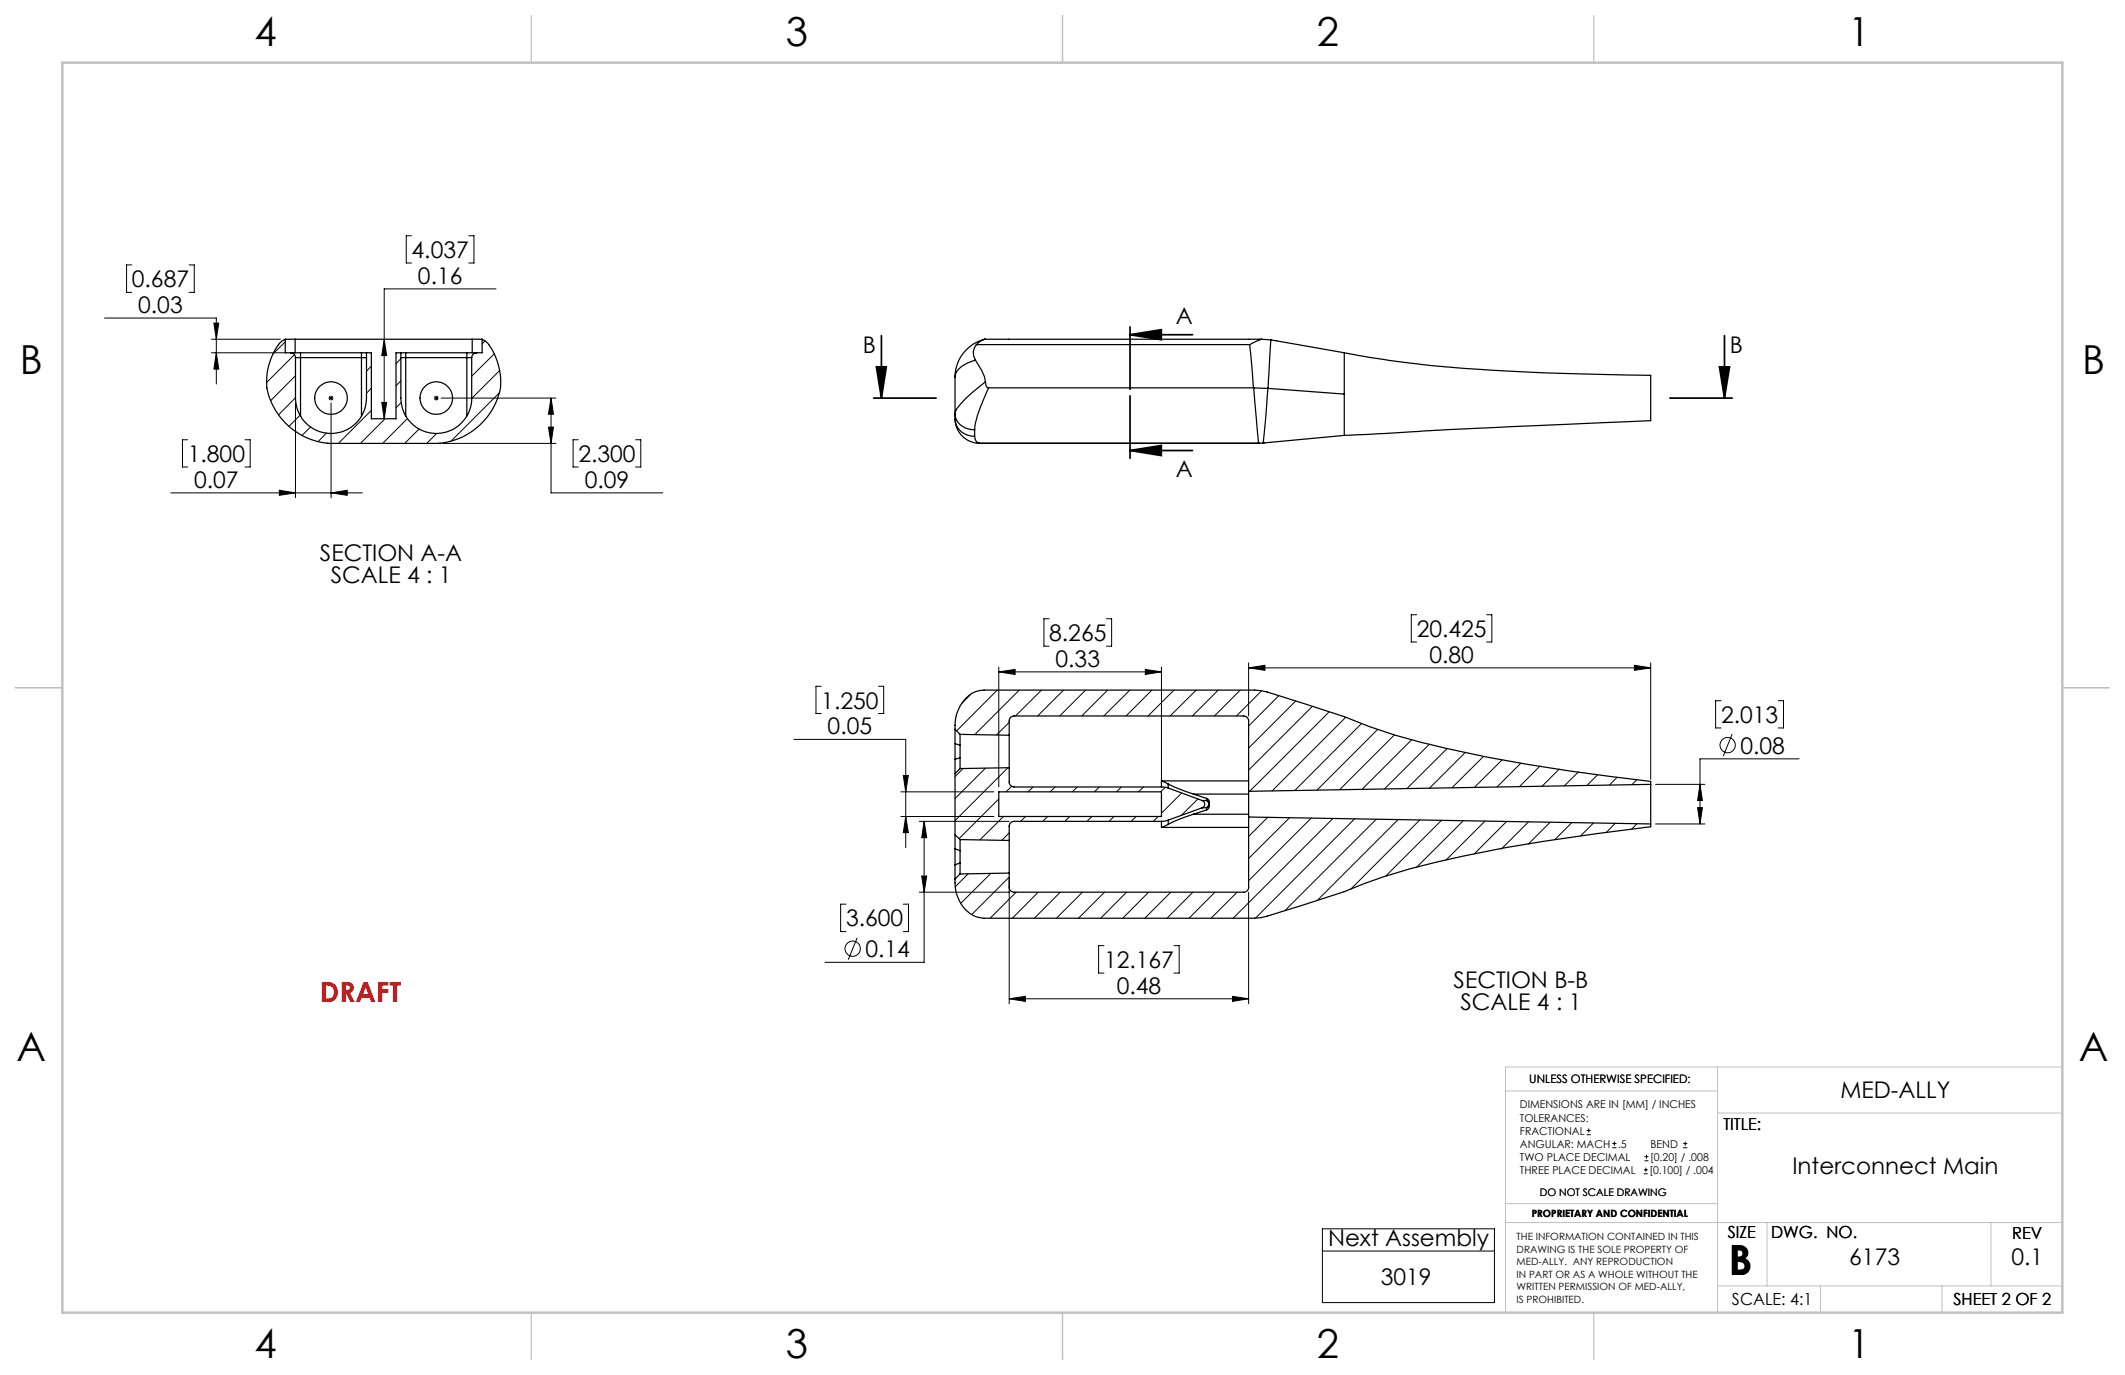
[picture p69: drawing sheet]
<svg xmlns="http://www.w3.org/2000/svg" width="432mm" height="279mm" viewBox="0 0 432 279" stroke-linecap="round" stroke-linejoin="round" font-family="sans-serif">
<defs><g id="words">
<text font-size="8.5" x="351.3" y="259">B</text>
<g font-size="8.1">
<text x="51.7" y="9.3">4</text>
<text x="159.7" y="9.3">3</text>
<text x="267.6" y="9.3">2</text>
<text x="375.6" y="9.3">1</text>
<text x="4" y="76">B</text>
<text x="423.1" y="76">B</text>
<text x="3.3" y="215.7">A</text>
<text x="422.4" y="215.7">A</text>
<text x="51.7" y="276">4</text>
<text x="159.7" y="276">3</text>
<text x="267.6" y="276">2</text>
<text x="375.6" y="276">1</text>
</g>
<text font-size="5.6" fill="#f00" x="65" y="203.7">DRAFT</text>
<g font-size="4.7">
<text x="83.6" y="52.4">4.037</text>
<text x="26.8" y="58.4">0.687</text>
<text x="84.9" y="57.6">0.16</text>
<text x="28.1" y="63.6">0.03</text>
<text x="239" y="65.9">A</text>
<text x="175.3" y="71.7">B</text>
<text x="351.5" y="71.7">B</text>
<text x="38.2" y="93.9">1.800</text>
<text x="117.5" y="93.9">2.300</text>
<text x="39.5" y="99.1">0.07</text>
<text x="118.8" y="99.1">0.09</text>
<text x="239" y="96.9">A</text>
<text x="65" y="114">SECTION A-A</text>
<text x="67.2" y="118.5">SCALE 4 : 1</text>
<text x="213.2" y="130.3">8.265</text>
<text x="287.9" y="129.4">20.425</text>
<text x="214.5" y="135.5">0.33</text>
<text x="290.5" y="134.7">0.80</text>
<text x="166.9" y="144">1.250</text>
<text x="168.2" y="149.2">0.05</text>
<text x="349.7" y="146.9">2.013</text>
<text x="353.6" y="153.2">0.08</text>
<text x="171.9" y="188.3">3.600</text>
<text x="175.8" y="194.5">0.14</text>
<text x="224.3" y="196.7">12.167</text>
<text x="226.9" y="201.9">0.48</text>
<text x="295.4" y="200.7">SECTION B-B</text>
<text x="296.8" y="205.3">SCALE 4 : 1</text>
<text x="374" y="223">MED-ALLY</text>
<text x="364.2" y="238.5">Interconnect Main</text>
<text x="269.9" y="253.2">Next Assembly</text>
<text x="375.8" y="257.1">6173</text>
<text x="408.7" y="257.1">0.1</text>
<text x="280.6" y="261.1">3019</text>
</g>
<g font-size="3.4">
<text x="350.2" y="229.5">TITLE:</text>
<text x="351.1" y="251.6">SIZE</text>
<text x="359.9" y="251.6">DWG. NO.</text>
<text x="408.9" y="251.7">REV</text>
<text x="351.9" y="265.2">SCALE: 4:1</text>
<text x="396.9" y="265.2">SHEET 2 OF 2</text>
</g>
<text font-size="2.4" x="310.8" y="220.1">UNLESS OTHERWISE SPECIFIED:</text>
<g font-size="2.2">
<text x="308.8" y="225.2">DIMENSIONS ARE IN [MM] / INCHES</text>
<text x="308.8" y="227.9">TOLERANCES:</text>
<text x="308.8" y="230.5">FRACTIONAL</text>
<text x="308.8" y="233.2">ANGULAR: MACH</text>
<text x="328.8" y="233.2">.5</text>
<text x="335.4" y="233.2">BEND</text>
<text x="308.8" y="238.5">THREE PLACE DECIMAL</text>
<text x="308.8" y="235.8">TWO PLACE DECIMAL</text>
<text x="335.1" y="238.5">[0.100] / .004</text>
<text x="335.3" y="235.8">[0.20] / .008</text>
</g>
<text font-size="2.1" x="312.9" y="243.1">DO NOT SCALE DRAWING</text>
<g font-size="2">
<text x="311.3" y="247.3">PROPRIETARY AND CONFIDENTIAL</text>
<text x="308.2" y="252.1">THE INFORMATION CONTAINED IN THIS</text>
<text x="308.2" y="254.6">DRAWING IS THE SOLE PROPERTY OF</text>
<text x="308.2" y="257.1">MED-ALLY. ANY REPRODUCTION</text>
<text x="308.2" y="259.6">IN PART OR AS A WHOLE WITHOUT THE</text>
<text x="308.2" y="262.2">WRITTEN PERMISSION OF MED-ALLY,</text>
<text x="308.2" y="264.7">IS PROHIBITED.</text>
</g>
</g></defs>
<g fill="none" stroke="#000" stroke-width=".25">
<path d="M58 68.9l-.4 .2a4.2 4.2 0 0 0-1.8 2.2 11.6 11.6 0 0 0 1.6 14 13.9 13.9 0 0 0 9.6 4.8h22a13.9 13.9 0 0 0 12.7-12.1 12.4 12.4 0 0 0-3-8.6l-.7-.5M58 68.9h2M58 68.9v2.8h1.1M59.1 71.7a.96 .96 0 0 1 .9 1M59.1 71.7h2M60 68.9h36M60 68.9v2.8M60 72.7h1.1M61.1 71.7v1M61.1 71.7h12.3M61.1 72.7v11.9M61.1 72.7h12.3"/>
<path d="M73.4 72.7h1.1M73.4 71.7v1M73.4 71.7h1.1M73.4 72.7v11.9M74.5 71.7v9.2a7.2 7.2 0 0 1-7.2 7.2 7.2 7.2 0 0 1-7.3-7.2v-8.2M74.5 71.7h1v13.4h5v-13.4h1M81.5 71.7v9.2a7.2 7.2 0 0 0 7.2 7.2 7.2 7.2 0 0 0 7.1-7.2v-8.2M81.5 72.7h.9M81.5 71.7h.9M82.4 71.7v1M82.4 71.7h12.5M82.4 72.7v11.9"/>
<path d="M82.4 72.7h12.5M94.9 72.7h.9M94.9 71.7v1M94.9 71.7h2M94.9 72.7v11.9M96 68.9h2M96 68.9v2.8M96.9 71.7a1.02 1.02 0 0 0-1.1 1M98 68.9v2.8h-1.1M194.1 76.7v7.4M198.2 73.2l-1.5 .5a3.8 3.8 0 0 0-2.6 3M198.2 73.2a10.7 10.7 0 0 1 2 4.4"/>
<path d="M198.4 70a2.54 2.54 0 0 0-.2 3.2M198.4 70h55.5M200.1 68.9l-.6 .3-1.1 .8M200.1 68.9a8 8 0 0 0-6 7.8M200.1 68.9h.1M200.1 68.9h56.3M200.2 77.6l-3.9 3.3a9.6 9.6 0 0 0-2.2 2.8v.4M200.2 77.6l.2 1 .5 .2M200.9 78.8a35 35 0 0 0-2.8 7.8l-.1 .7M200.9 78.8h53.9M253.9 70l.8 8.8M254.8 78.8l2.8 .1"/>
<path d="M254.8 78.8l1 11.3M256.4 68.9l-2.5 1.1M256.4 68.9l1.8 .2M257.6 78.9l-.9 11.1M257.6 78.9h.1M257.7 78.9l15.5 1.2M258.2 69.1l-.5 9.8M258.2 69.1l15 2.6M273.2 71.7a199.2 199.2 0 0 0 22.6 3l4.6 .3a613.6 613.6 0 0 0 35 1.3v9.2l-40.6 1.8-21.6 1.2M273.2 71.7v8.4M194.1 84.1a3.6 3.6 0 0 0 3.9 3.2M194.1 85.1a3.7 3.7 0 0 0 3.9 3.6"/>
<path d="M194.1 84.1v1M194.1 85.1a5 5 0 0 0 5 5M198 88.7a1.17 1.17 0 0 0 1 1.4h.1M198 87.3v1.4M199.1 90.1h.1M199.1 90.1h56.8M255.9 90.1h-56.8M256.7 90l-.8 .1M273.2 80.1v8.4M273.2 88.5l-16.5 1.5M194.1 148.2a7.7 7.7 0 0 1 4.2-7.7l1.7-.3h54.9l2.6 .4 15.7 5a113 113 0 0 0 20.7 6.5 371.7 371.7 0 0 0 41.5 6.7v.6M194.1 148.2v2.9"/>
<path d="M194.1 154.3v2.9M194.1 151.1v3.2M194.1 157.2v12.4M194.1 148.2l1 1M194.1 151.1l1 .3M195.1 149.2v2.2M195.1 151.4v2.6M195.1 154v2.2M195.1 149.2l10 .2M195.1 154l-1 .3M195.1 156.2l-1 1M205.1 149.4v-2.9a1.02 1.02 0 0 1 1-1h46.6a1.02 1.02 0 0 1 1 1v14.3"/>
<path d="M205.1 149.4v6.6M205.1 156v2.9a1.02 1.02 0 0 0 1 1h29.9M205.1 156l-10 .2M236 158.7v1.2M236 159.9l1.4 .2M236 158.7l1.4 .6M236 158.7h17.7M237.4 159.3v.8M237.4 159.3l1.3 .6 3.8 1.5M335.4 159.4v8M335.4 159.4l-81.7 1.4M194.1 169.6v2.9"/>
<path d="M194.1 175.7v2.9M194.1 172.5v3.2M194.1 172.5l1 .4M194.1 169.6l1 1M195.1 170.6v2.3M195.1 172.9v2.5M195.1 175.4v2.2M195.1 177.6l-1 1M195.1 170.6l10 .2M195.1 175.4l-1 .3M203 160.9h33v5h-33zM205.1 170.8v6.6"/>
<path d="M205.1 177.4l-10 .2M236 166.9h-29.9a.96 .96 0 0 0-1 1v2.9M236 166.9v1.2M236 168.1h17.7M237.4 166.7l-1.4 .2M237.4 166.7v.8M237.4 167.5l-1.4 .6M237.4 160.1l6.9 2.6M242.5 165.5a24.2 24.2 0 0 0-5.1 2M242.5 161.4l2.7 .8M242.5 161.4h11.2M242.5 165.5h11.2"/>
<path d="M244.3 162.7a.78 .78 0 0 1 .5 .7 .78 .78 0 0 1-.5 .7M244.3 162.7h.9M244.3 164.1l-6.9 2.6M245.2 162.2v.5M245.2 162.7a.83 .83 0 0 1 0 1.4M245.2 164.1h-.9M245.2 164.1v.5M245.2 162.7l.4 .2 .1 .5M245.2 162.2a1.24 1.24 0 0 1 .5 1.2M245.2 164.6l-2.7 .9M245.7 163.4l-.1 .4-.4 .3M245.7 163.4v.2a.99 .99 0 0 1-.5 1"/>
<path d="M253.7 166v14.3a.96 .96 0 0 1-1 1h-46.6a.96 .96 0 0 1-1-1v-2.9M253.7 160.8v5.2M253.7 166l81.7 1.4M335.4 167.4v.6a394.5 394.5 0 0 0-43.5 7.2 107.2 107.2 0 0 0-18.7 6l-15.7 5-2.6 .4h-54.9a6.5 6.5 0 0 1-5.8-5.7l-.1-2.3"/>
<circle cx="67.3" cy="80.9" r="3.3"/>
<circle cx="88.6" cy="80.9" r="3.3"/>
</g>
<g fill="none" stroke="#000" stroke-width=".2">
<path d="M26.8 53.8h-1.1v5.6h1.1M38.4 53.8h1.1v5.6h-1.1M83.6 47.9h-1v5.5h1M95.3 47.9h1v5.5h-1M100.8 58.7h-22.7v26.4M21.2 64.6h22.8v13.4M43 71.7h15.1M43 68.9h14M43.5 65.7h.9l-.4 3.2zM44 71.7l.4 3.3h-.9zM58 69.5l-2.5 2.4M59.8 72.1l-5.6 5.7"/>
<path d="M60 76.3l-5 5.1M75.5 74.4l-1 1M75.5 78.9l-1 1M78.1 68.9l.5 3.3h-1zM81.5 72.9l-1 1M81.5 77.4l-1 1M98.6 69.3l-.6 .6M100.4 71.9l-4.6 4.5M101.5 79.8l-9.8 9.8M101.5 75.3l-5.7 5.7M38.1 89.4h-1v5.5h1M49.8 89.4h1v5.5h-1"/>
<path d="M56.8 99.6l3.2 .6-3.2 .4zM60 81.9v19.2M60 80.8l-3.4 3.5M61 84.4l-2.3 2.2M63.1 86.7l-1.7 1.8M66.3 88l-1.7 1.7M66.7 80.9h1.1M66.9 80.5l.7 .7M67.3 81.9v19.2M67.3 80.4v1M67.6 80.5l-.7 .7M75.5 83.4l-6.7 6.7"/>
<path d="M77.6 81.8h1l-.5 3.3zM78.2 85.1l-5 5M81.5 81.8l-1 1.1M82.8 85.1l-5 5M85.2 87.2l-3 2.9M88.2 80.9h.9M88.3 80.5l.7 .7M88.7 80.4v1M88.7 88.1l-2 2M89 80.5l-.7 .7M89.6 80.9h23.4M90 90.1h23"/>
<path d="M111.4 86.8h1.1l-.5 3.3zM112 80.9v19.3h22.7M112 80.9l.5 3.3h-1.1zM117.5 89.4h-1v5.5h1M129.2 89.4h1v5.5h-1M34.7 100.2h38.9M67.3 100.2l3.3-.6v1zM166.9 139.5h-1.1v5.5h1.1M178.5 139.5h1.1v5.5h-1.1M203 135.5v24.4M203 136.5h33M203 136.5l3.3-.5v1.1z"/>
<path d="M213.2 125.7h-1.1v5.6h1.1M224.8 125.7h1.1v5.6h-1.1M232.7 136l3.3 .5-3.3 .6zM236 135.5v24.4M253.7 135.7l3.3-.5v1zM253.7 134.7v10.8M253.7 135.7h81.7M287.9 124.9h-1.1v5.6h1.1M302.1 124.9h1v5.6h-1M332.1 135.2l3.3 .5-3.3 .5zM335.4 134.7v23.7M161.3 150.2h22.7v22.1"/>
<path d="M183.6 157.6h1l-.6 3.3zM195.7 156.2l-1.6 1.6M197.3 141.1l-1.9 1.9M200.2 156.1l-6.1 6.2M202.6 140.2l-8.2 8.3M204.8 156l-10.7 10.8M205.1 146.8l-2.6 2.5M205.6 159.8l-1.2 1.1M207.1 140.2l-9 9.1M209.9 159.9l-1 1M211.6 140.2l-5.3 5.3M214.4 159.9l-1 1"/>
<path d="M216.1 140.2l-5.2 5.3M218.9 159.9l-1 1M220.6 140.2l-5.3 5.3M223.4 159.9l-1 1M225.1 140.2l-5.3 5.3M227.9 159.9l-1 1M229.6 140.2l-5.3 5.3M232.4 159.9l-1 1M234.1 140.2l-5.3 5.3M236.8 160l-.9 .9M238.5 140.2l-5.2 5.3M243.1 140.2l-5.3 5.3"/>
<path d="M247.5 140.2l-5.2 5.3M252 140.2l-5.2 5.3M256.3 140.4l-5.1 5.1M259.9 141.4l-6.2 6.1M263.3 142.5l-9.6 9.5M266.7 143.5l-13 13M270.1 144.6l-16.2 16.2M273.5 145.7l-15 15M276.7 147l-13.6 13.7M280 148.2l-12.4 12.3M283.4 149.3l-11.2 11.2M286.9 150.2l-10.1 10.2"/>
<path d="M290.5 151.2l-9.2 9.1M294 152.1l-8.1 8.1M297.7 152.9l-7.2 7.3M301.4 153.7l-6.4 6.4M305.2 154.4l-5.6 5.6M309 155.1l-4.8 4.8M312.9 155.7l-4.1 4.1M316.8 156.3l-3.5 3.5M320.7 156.8l-2.8 2.9M324.7 157.4l-2.2 2.2M328.6 157.9l-1.6 1.6M332.6 158.4l-1 1.1"/>
<path d="M336.4 159.4h10M345.4 159.4l.5 3.3h-1zM349.7 142.4h-1.1v5.5h1.1M352 149.2l-1.8 4.4M361.4 142.4h1v5.5h-1M365.6 154.2h-20.2v13.2M183.1 165.9h18.9M183.1 160.9h18.9M184 165.9l.6 3.3h-1zM186.8 166.9h18.3M187.3 178h1l-.5 3.3zM187.8 166.9v28.6h-20.2"/>
<path d="M187.8 166.9l.5 3.3h-1zM196.7 177.6l-2.6 2.6M201.3 177.5l-6.1 6.1M203 162.3l-8.1 8.1M203.9 165.9l-4.8 4.8M205.1 178.4v25.6M205.1 178.2l-7.6 7.6M205.1 169.2l-1.5 1.6M208.4 165.9l-1 1M212.9 165.9l-1 1M217.4 165.9l-1 1M221.9 165.9l-1 1"/>
<path d="M226.4 165.9l-1 1M230.9 165.9l-1.1 1M235.3 165.9l-.9 1M240.1 161.1l-4.1 4.1M243.4 162.3l-3.4 3.4M257.6 166.1l-3.9 3.9M262 166.2l-8.3 8.2M266.5 166.2l-12.8 12.8M270.9 166.3l-20.3 20.3M275.3 166.4l-20.2 20.1M279.7 166.4l-18.6 18.6M284.1 166.5l-16.4 16.5"/>
<path d="M288.5 166.6l-14.1 14.1M292.9 166.7l-11.3 11.3M297.4 166.8l-9.5 9.4M301.8 166.8l-8 8M306.2 166.9l-6.7 6.6M310.6 167l-5.6 5.5M315 167.1l-4.4 4.4M319.4 167.1l-3.5 3.5M323.8 167.2l-2.6 2.7M328.2 167.3l-1.8 1.9M332.6 167.4l-1.1 1.1M336.4 167.4h10"/>
<path d="M344.9 164.1h1l-.5 3.3zM171.9 183.7h-1.1v5.6h1.1M174.2 190.6l-1.8 4.4M183.6 183.7h1v5.6h-1M186.8 181.3h18.3M206.5 181.3l-5.3 5.3M211 181.3l-5.3 5.3M215.4 181.3l-5.2 5.3M220 181.3l-5.3 5.3M224.3 192.2h-1.1v5.5h1.1M224.4 181.3l-5.3 5.3M228.9 181.3l-5.2 5.3"/>
<path d="M233.4 181.3l-5.3 5.3M237.9 181.3l-5.3 5.3M238.5 192.2h1.1v5.5h-1.1M242.4 181.3l-5.3 5.3M246.9 181.3l-5.3 5.3M251.4 181.3l-5.3 5.3M253.7 181.3v22.7M205.1 203h48.6M205.1 203l3.3-.5v1zM250.4 202.5l3.3 .5-3.3 .5zM322.4 230.6h.9M322.4 229.7h.9"/>
<path d="M322.8 229.3v.9M327.6 233.2h.9M327.6 232.4h.9M328 232v.8M334 238.5h.8M334 237.7h.8M334.2 235.9h.8M334.2 235h.8M334.4 237.3v.8M334.6 234.6v.8M342 233.2h.9M342 232.4h.9"/>
<path d="M342.4 232v.8M268.7 249.7h35v15h-35zM268.7 254.2h35"/>
<circle cx="351.1" cy="151.4" r="1.55"/>
<circle cx="173.3" cy="192.8" r="1.55"/>
</g>
<path d="M178.1 74.5h2l-1 6.4zM179.1 68.2v12.7M229.6 68l6.4-1v2zM229.6 68h12.7M229.6 66.4v12.7M349.4 74.5h2l-1 6.4zM350.4 68.2v12.7M177.5 80.9h12.7M229.6 91.5l6.4-1v2.1zM229.6 80.4v12.7M229.6 91.5h12.7M339.3 80.9h12.7" fill="none" stroke="#000" stroke-width=".35"/>
<path d="M349 216.8v49.9M419.1 216.8h-113.2v49.9M305.9 221.7h43.1M349 226.2h70.1M305.9 248.4h113.2M306 244.6h43M359.1 248.4v12.9M404.6 248.4v12.9M349 261.3h70.1M369.9 261.3v5.4M394.6 261.3v5.4" fill="none" stroke="#c0c0c0" stroke-width=".2"/>
<path d="M108 3.2v9.5M215.9 3.2v9.5M323.8 3.2v9.5M3.1 139.7h9.6M419.1 139.7h9.5M108 266.7v9.6M215.9 266.7v9.6M323.8 266.7v9.6" fill="none" stroke="#c0c0c0" stroke-width=".25"/>
<path d="M12.7 12.7h406.4v254h-406.4z" fill="none" stroke="#c0c0c0" stroke-width=".5"/>
<g fill="#000">
<path d="M44 71.7l.4 3.3h-.9zM43.5 65.7h.9l-.4 3.2zM77.6 81.8h1l-.5 3.3zM78.1 68.9l.5 3.3h-1zM205.1 203l3.3-.5v1zM250.4 202.5l3.3 .5-3.3 .5zM253.7 135.7l3.3-.5v1zM332.1 135.2l3.3 .5-3.3 .5zM203 136.5l3.3-.5v1.1zM232.7 136l3.3 .5-3.3 .6zM187.3 178h1l-.5 3.3zM187.8 166.9l.5 3.3h-1zM184 165.9l.6 3.3h-1zM183.6 157.6h1l-.6 3.3zM345.4 159.4l.5 3.3h-1zM344.9 164.1h1l-.5 3.3z"/>
<path d="M229.6 68l6.4-1v2zM229.6 91.5l6.4-1v2.1z"/>
<path d="M112 80.9l.5 3.3h-1.1zM111.4 86.8h1.1l-.5 3.3z"/>
<path d="M349.4 74.5h2l-1 6.4zM178.1 74.5h2l-1 6.4z"/>
<path d="M67.3 100.2l3.3-.6v1zM56.8 99.6l3.2 .6-3.2 .4z"/>
</g>
<use href="#words"/>
</svg>
